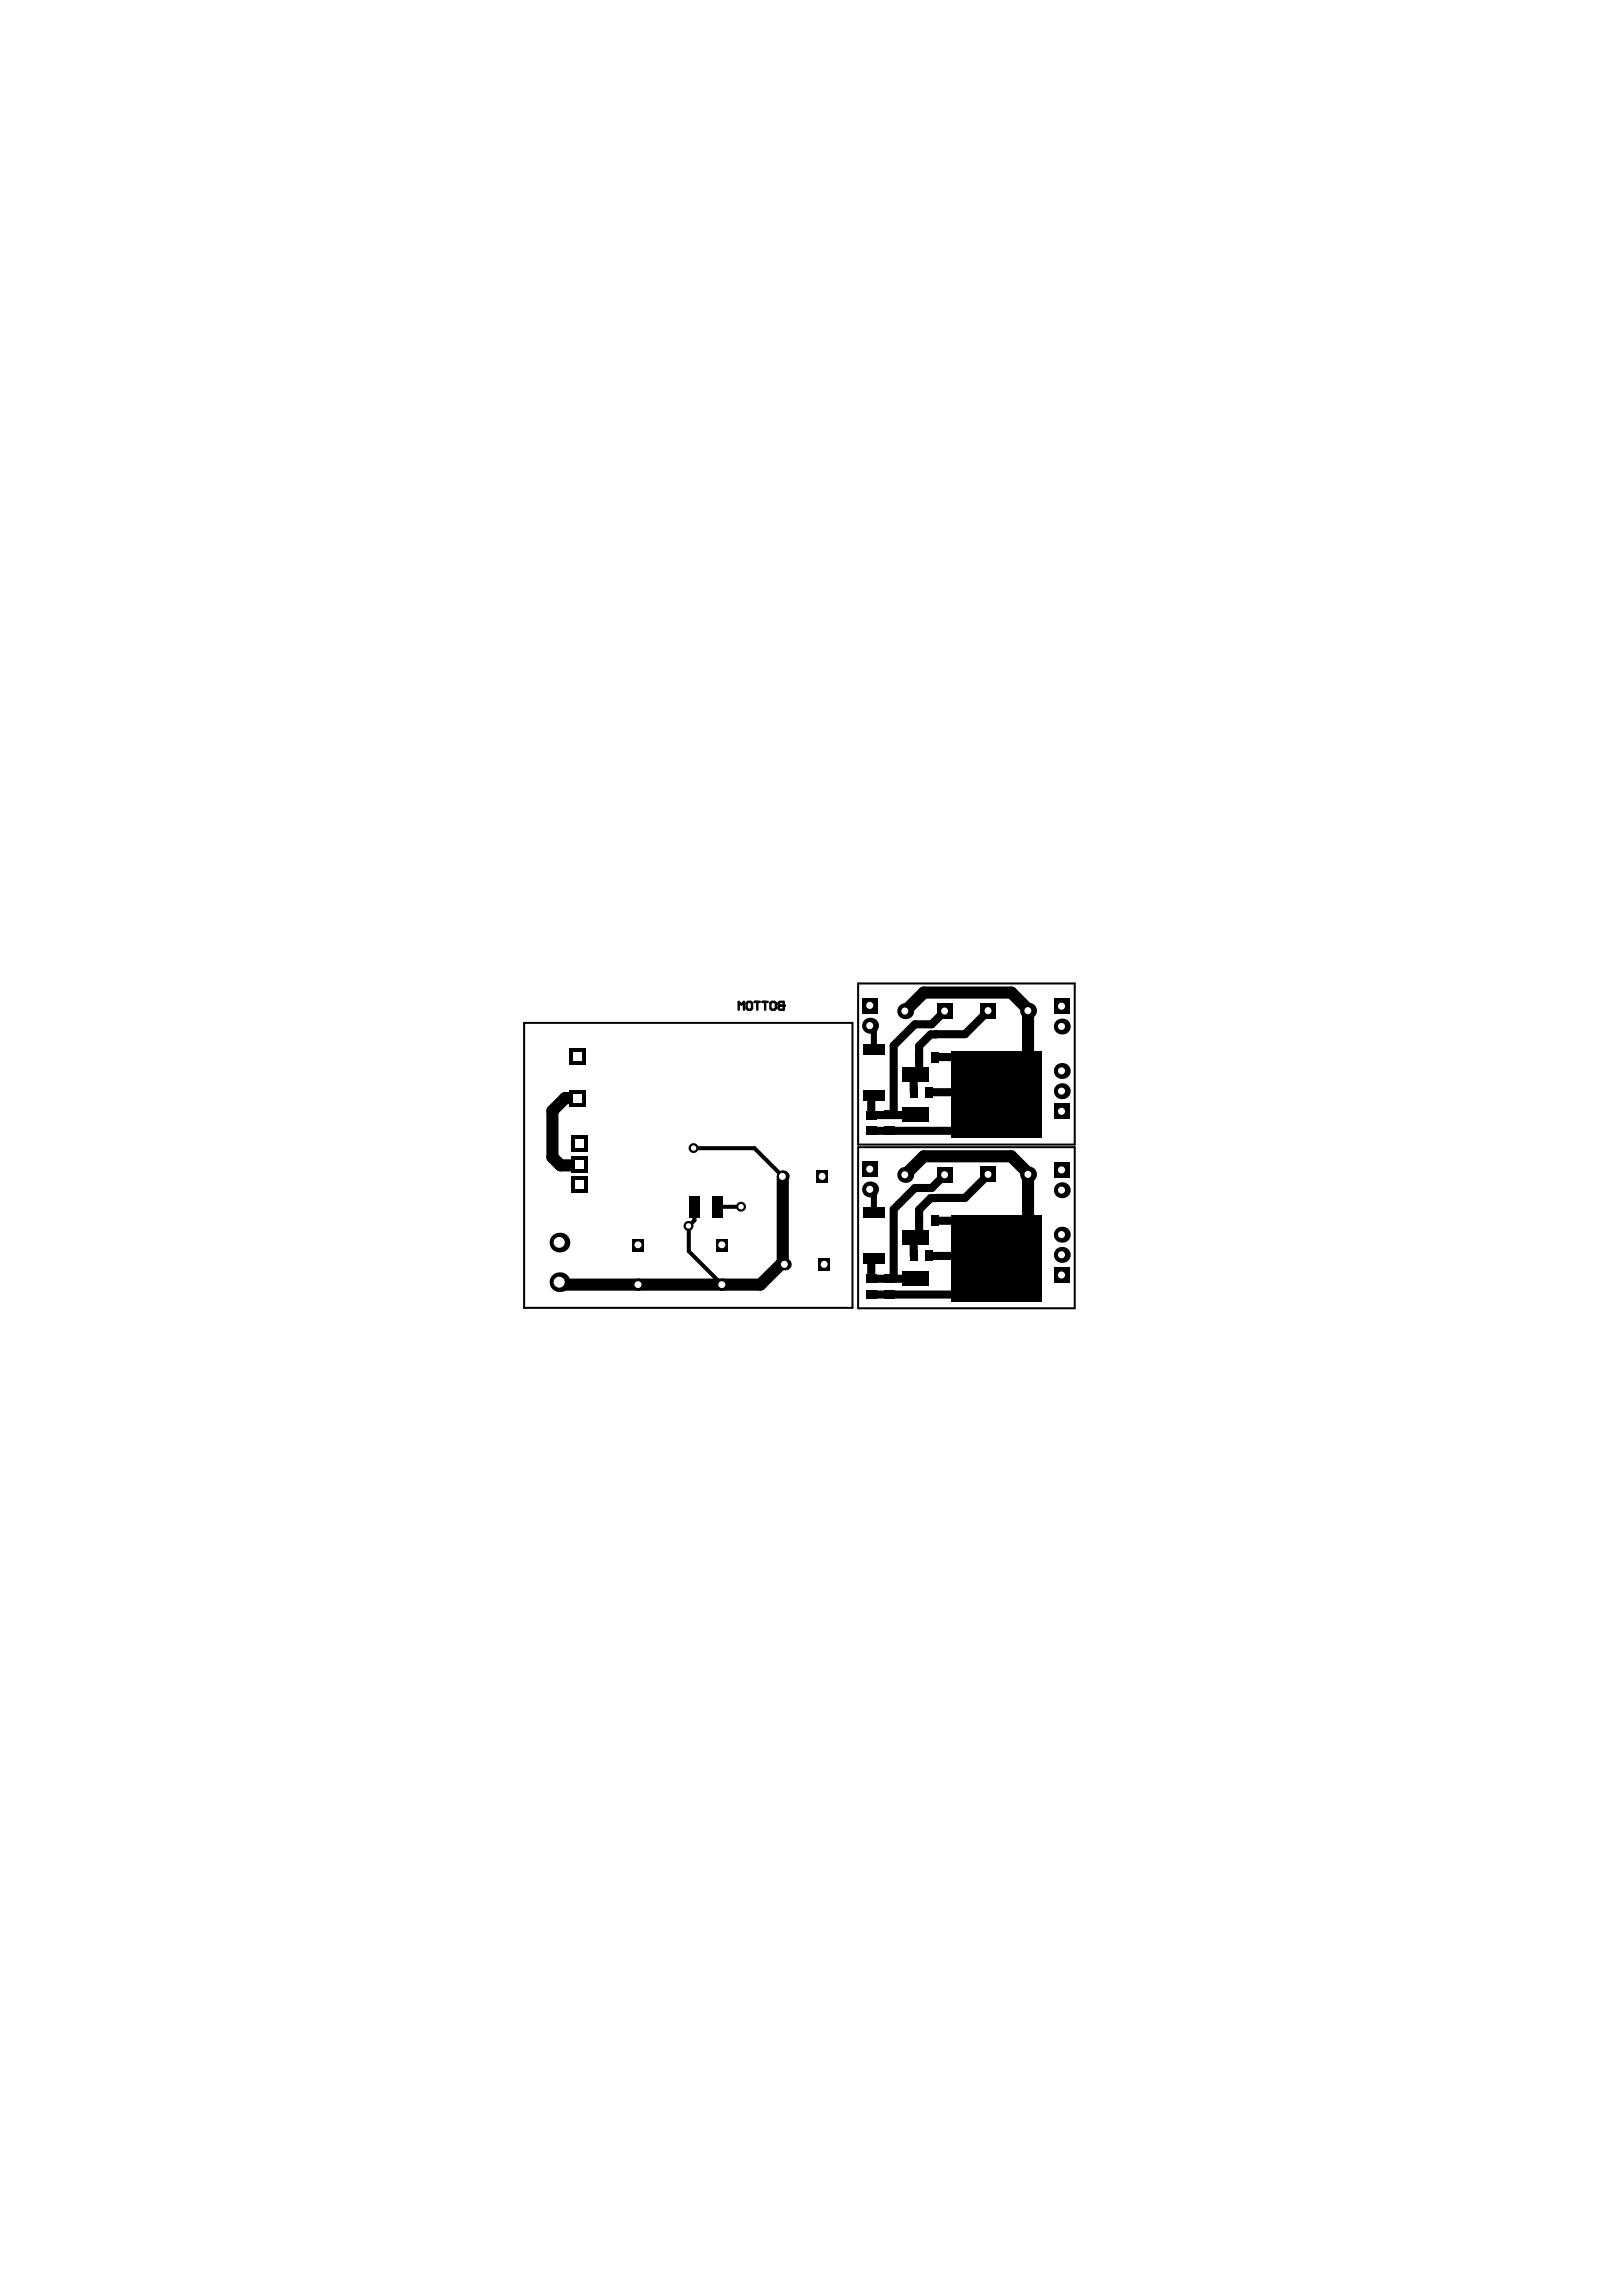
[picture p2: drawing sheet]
<svg xmlns="http://www.w3.org/2000/svg" width="201mm" height="288mm" viewBox="0 0 201 288" stroke-linecap="round" stroke-linejoin="round" font-family="sans-serif">
<path d="M65.7 128.2h41.2v35.8h-41.2zM107.6 123.3h27.1v20.2h-27.1zM107.6 143.8h27.1v20.2h-27.1z" fill="none" stroke="#000" stroke-width=".25"/>
<g fill="#fff">
<circle cx="92.9" cy="151.3" r=".34"/>
<circle cx="86.9" cy="143.9" r=".34"/>
<circle cx="86.3" cy="153.7" r=".34"/>
</g>
<path d="M109.1 128.6l.5 .5M112 139.3l-.5 .5h3.2M115.2 133.8l-.7 .7 .2 .2M87 144h7.6l3.5 3.5M87.1 151.3v1.7l-.7 .7v3.2l4.1 4.2M89.9 151.3h3M98.1 158.3l.3 .2M109.1 149.1l.5 .5M112 159.8l-.5 .5h3.2M115.2 154.3l-.7 .7 .2 .2" fill="none" stroke="#000" stroke-width=".51"/>
<g fill="none" stroke="#000" stroke-width="1">
<path d="M109.2 137.6v2.2h5.5M114.5 134.5v2.4M116.5 136.9h8.1M117.2 132.5h3M118.4 126.8l-1.6 1.6h-2.1l-2.7 2.7v8.2M123.9 126.7l-2.9 3h-4.3l-1.5 1.4v2.7M109.2 158.2v2.1h5.5M109.2 141.8h11.1M114.5 155v2.5M116.5 157.5h8.1M117.2 153.1h3M118.4 147.3l-1.6 1.7h-2.1l-2.7 2.6v8.2"/>
<path d="M123.9 147.3l-2.9 2.9h-4.3l-1.5 1.5v2.6M109.2 162.3h11.1"/>
</g>
<path d="M109.6 129.1v2.4M128.9 133.2l-8.6 8.6M109.6 149.6v2.5M128.9 153.7l-8.6 8.6" fill="none" stroke="#000" stroke-width=".76"/>
<path d="M72.4 137.7h-1.6l-1.5 1.6v5.8l1 1h2.2M113.5 126.8l2.3-2.4h11l2.1 2.1v6.7M98.1 147.5v10.8l-2.8 2.8h-24.9l-.3-.3M113.5 147.3l2.3-2.3h11l2.1 2.1v6.6" fill="none" stroke="#000" stroke-width="1.5"/>
<path d="M92.6 126.6v-1l.3 .3 .4-.3v1M93.6 125.8l.2-.2h.3l.2 .2v.6l-.2 .2h-.3l-.2-.2zM94.6 125.6h.7M94.9 125.6v1M95.6 125.6h.7M95.9 125.6v1M96.6 125.8l.2-.2h.3l.2 .2v.6l-.2 .2h-.3l-.2-.2zM97.7 125.6h.6v1h-.6l-.1-.2v-.1l.1-.2-.1-.2v-.1zM97.7 126.1h.6" fill="none" stroke="#000" stroke-width=".3"/>
<g fill="#000">
<circle cx="98.3" cy="126.1" r=".15"/>
<circle cx="92.9" cy="151.3" r=".62"/>
</g>
<circle cx="92.9" cy="151.3" r=".34" fill="#fff"/>
<circle cx="86.9" cy="143.9" r=".62" fill="#000"/>
<circle cx="86.9" cy="143.9" r=".34" fill="#fff"/>
<circle cx="86.3" cy="153.7" r=".62" fill="#000"/>
<circle cx="86.3" cy="153.7" r=".34" fill="#fff"/>
<path d="M102.3 146.7h1.5v1.6h-1.5z" fill-rule="evenodd" fill="#000"/>
<circle cx="103.1" cy="147.5" r=".44" fill="#fff"/>
<path d="M71.6 144.9h2.1v2.1h-2.1z" fill-rule="evenodd" fill="#000"/>
<path d="M72.1 145.4h1.1v1.1h-1.1z" fill-rule="evenodd" fill="#fff"/>
<path d="M71.6 142.3h2.1v2.2h-2.1z" fill-rule="evenodd" fill="#000"/>
<path d="M72.1 142.8h1.1v1.2h-1.1z" fill-rule="evenodd" fill="#fff"/>
<path d="M71.4 136.6h2.1v2.1h-2.1z" fill-rule="evenodd" fill="#000"/>
<path d="M71.9 137.1h1.1v1.1h-1.1z" fill-rule="evenodd" fill="#fff"/>
<circle cx="80" cy="161.1" r=".75" fill="#000"/>
<circle cx="80" cy="161.1" r=".44" fill="#fff"/>
<circle cx="90.5" cy="161.1" r=".75" fill="#000"/>
<circle cx="90.5" cy="161.1" r=".44" fill="#fff"/>
<circle cx="98.4" cy="158.5" r=".75" fill="#000"/>
<circle cx="98.3" cy="158.5" r=".44" fill="#fff"/>
<circle cx="98.1" cy="147.5" r=".75" fill="#000"/>
<circle cx="98.1" cy="147.5" r=".44" fill="#fff"/>
<path d="M108.1 145.6h2v2h-2z" fill-rule="evenodd" fill="#000"/>
<circle cx="109" cy="146.6" r=".44" fill="#fff"/>
<circle cx="109.1" cy="128.6" r="1" fill="#000"/>
<circle cx="109" cy="128.6" r=".44" fill="#fff"/>
<path d="M108.1 125.1h2v2h-2z" fill-rule="evenodd" fill="#000"/>
<circle cx="109" cy="126.1" r=".44" fill="#fff"/>
<circle cx="113.5" cy="147.3" r="1" fill="#000"/>
<circle cx="113.4" cy="147.3" r=".44" fill="#fff"/>
<circle cx="113.5" cy="126.8" r="1" fill="#000"/>
<circle cx="113.4" cy="126.8" r=".44" fill="#fff"/>
<path d="M122.9 146.3h2v1.9h-2z" fill-rule="evenodd" fill="#000"/>
<circle cx="123.9" cy="147.2" r=".44" fill="#fff"/>
<path d="M122.9 125.7h2v2h-2z" fill-rule="evenodd" fill="#000"/>
<circle cx="123.9" cy="126.7" r=".44" fill="#fff"/>
<path d="M132.1 158.9h2v2h-2z" fill-rule="evenodd" fill="#000"/>
<circle cx="133.1" cy="159.9" r=".44" fill="#fff"/>
<circle cx="133.1" cy="154.8" r="1" fill="#000"/>
<circle cx="133.1" cy="154.8" r=".44" fill="#fff"/>
<circle cx="128.9" cy="147.3" r="1" fill="#000"/>
<circle cx="128.8" cy="147.2" r=".44" fill="#fff"/>
<path d="M132.1 145.7h2v2h-2z" fill-rule="evenodd" fill="#000"/>
<circle cx="133.1" cy="146.7" r=".44" fill="#fff"/>
<circle cx="133.1" cy="134.3" r="1" fill="#000"/>
<circle cx="133.1" cy="134.3" r=".44" fill="#fff"/>
<circle cx="133.1" cy="136.8" r="1" fill="#000"/>
<circle cx="133.1" cy="136.8" r=".44" fill="#fff"/>
<path d="M132.1 138.4h2v1.9h-2z" fill-rule="evenodd" fill="#000"/>
<circle cx="133.1" cy="139.3" r=".44" fill="#fff"/>
<circle cx="128.9" cy="126.7" r="1" fill="#000"/>
<circle cx="128.8" cy="126.7" r=".44" fill="#fff"/>
<path d="M132.1 125.2h2v2h-2z" fill-rule="evenodd" fill="#000"/>
<circle cx="133.1" cy="126.2" r=".44" fill="#fff"/>
<circle cx="133.1" cy="128.7" r="1" fill="#000"/>
<circle cx="133.1" cy="128.7" r=".44" fill="#fff"/>
<path d="M71.4 131.4h2.1v2.2h-2.1z" fill-rule="evenodd" fill="#000"/>
<path d="M71.9 131.9h1.1v1.2h-1.1z" fill-rule="evenodd" fill="#fff"/>
<path d="M71.6 147.5h2.1v2.1h-2.1z" fill-rule="evenodd" fill="#000"/>
<path d="M72.1 148h1.1v1.1h-1.1z" fill-rule="evenodd" fill="#fff"/>
<path d="M79.3 155.3h1.5v1.6h-1.5z" fill-rule="evenodd" fill="#000"/>
<circle cx="80" cy="156.1" r=".44" fill="#fff"/>
<path d="M89.8 155.3h1.5v1.6h-1.5z" fill-rule="evenodd" fill="#000"/>
<circle cx="90.5" cy="156.1" r=".44" fill="#fff"/>
<circle cx="109.1" cy="149.1" r="1" fill="#000"/>
<circle cx="109" cy="149.1" r=".44" fill="#fff"/>
<circle cx="133.1" cy="157.3" r="1" fill="#000"/>
<circle cx="133.1" cy="157.3" r=".44" fill="#fff"/>
<circle cx="133.1" cy="149.2" r="1" fill="#000"/>
<circle cx="133.1" cy="149.2" r=".44" fill="#fff"/>
<circle cx="70.1" cy="160.8" r="1.24" fill="#000"/>
<circle cx="70.1" cy="160.8" r=".69" fill="#fff"/>
<path d="M102.6 157.8h1.5v1.5h-1.5z" fill-rule="evenodd" fill="#000"/>
<circle cx="103.3" cy="158.5" r=".44" fill="#fff"/>
<path d="M117.4 146.3h2v2h-2z" fill-rule="evenodd" fill="#000"/>
<circle cx="118.4" cy="147.3" r=".44" fill="#fff"/>
<path d="M117.4 125.8h2v2h-2z" fill-rule="evenodd" fill="#000"/>
<circle cx="118.4" cy="126.8" r=".44" fill="#fff"/>
<circle cx="70.1" cy="155.8" r="1.24" fill="#000"/>
<circle cx="70.1" cy="155.8" r=".69" fill="#fff"/>
<g fill="#000">
<path d="M108.2 136.7h2.7v1.3h-2.7z" fill-rule="evenodd"/>
<path d="M108.2 130.9h2.7v1.3h-2.7z" fill-rule="evenodd"/>
<path d="M113.1 133.8h3.3v1.8h-3.3z" fill-rule="evenodd"/>
<path d="M114.7 131.9h1v1.3h-1z" fill-rule="evenodd"/>
<path d="M114.1 136.3h1v1.3h-1z" fill-rule="evenodd"/>
<path d="M116.7 131.9h1v1.3h-1z" fill-rule="evenodd"/>
<path d="M116 136.3h1v1.3h-1z" fill-rule="evenodd"/>
<path d="M86.4 150h1.3v2.6h-1.3z" fill-rule="evenodd"/>
<path d="M89.3 150h1.3v2.6h-1.3z" fill-rule="evenodd"/>
<path d="M108.2 157.2h2.7v1.3h-2.7z" fill-rule="evenodd"/>
<path d="M108.2 151.4h2.7v1.3h-2.7z" fill-rule="evenodd"/>
<path d="M108.6 139.3h1.3v1h-1.3z" fill-rule="evenodd"/>
<path d="M108.6 141.3h1.3v1h-1.3z" fill-rule="evenodd"/>
<path d="M110.9 139.3h1.3v1h-1.3z" fill-rule="evenodd"/>
<path d="M110.9 141.2h1.3v1.1h-1.3z" fill-rule="evenodd"/>
<path d="M113.1 154.3h3.3v1.8h-3.3z" fill-rule="evenodd"/>
<path d="M113.1 138.9h3.3v1.7h-3.3z" fill-rule="evenodd"/>
<path d="M114.7 152.4h1v1.3h-1z" fill-rule="evenodd"/>
<path d="M114.1 156.8h1v1.3h-1z" fill-rule="evenodd"/>
<path d="M116.7 152.4h1v1.3h-1z" fill-rule="evenodd"/>
<path d="M116 156.8h1v1.3h-1z" fill-rule="evenodd"/>
<path d="M119.2 131.8h11.4v10.9h-11.4z" fill-rule="evenodd"/>
<path d="M108.6 159.8h1.3v1h-1.3z" fill-rule="evenodd"/>
<path d="M108.6 161.8h1.3v1h-1.3z" fill-rule="evenodd"/>
<path d="M110.9 159.8h1.3v1h-1.3z" fill-rule="evenodd"/>
<path d="M110.9 161.8h1.3v1h-1.3z" fill-rule="evenodd"/>
<path d="M113.1 159.4h3.3v1.8h-3.3z" fill-rule="evenodd"/>
<path d="M119.2 152.3h11.4v10.9h-11.4z" fill-rule="evenodd"/>
</g>
</svg>
